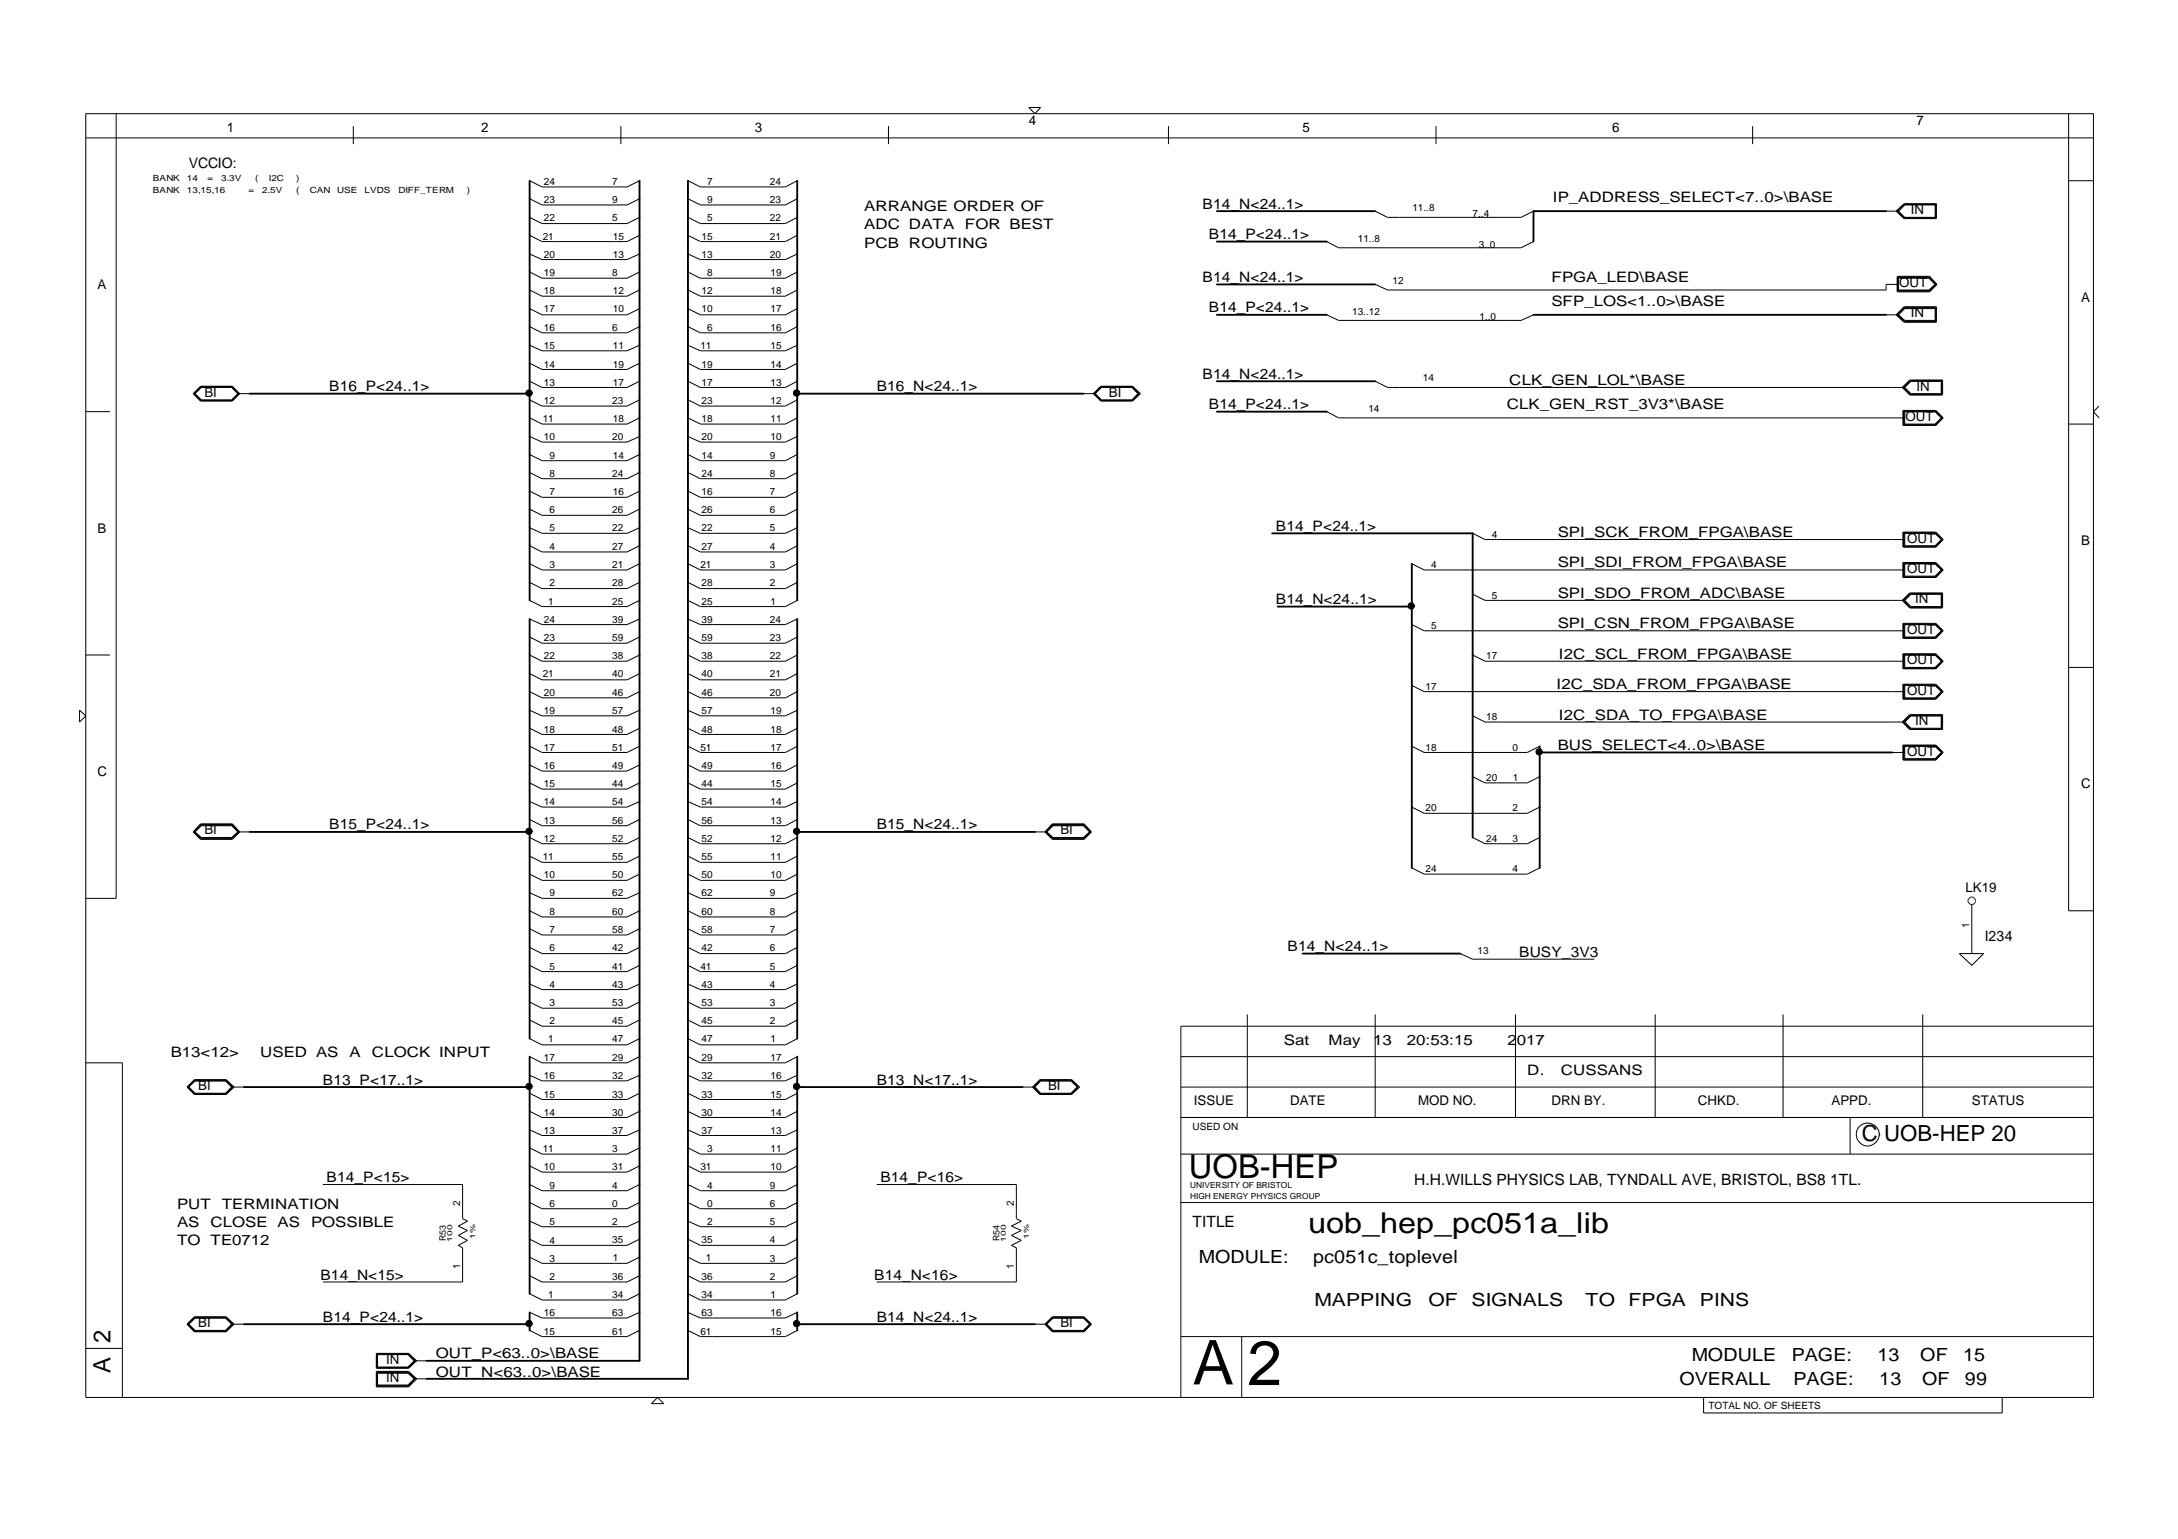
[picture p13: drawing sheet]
<svg xmlns="http://www.w3.org/2000/svg" width="297mm" height="210mm" viewBox="0 0 297 210" stroke-linecap="round" stroke-linejoin="round" font-family="sans-serif">
<defs><g id="words">
<text font-size="8.6" x="170.1" y="188.9">2</text>
<text font-size="8.4" x="162.7" y="188.8">A</text>
<text font-size="4.5" x="162.1" y="160.6">UOB-HEP</text>
<text font-size="3.9" x="178.4" y="168.2">uob_hep_pc051a_lib</text>
<g font-size="3.3">
<text x="15.1" y="183.1" transform="rotate(-90 15.1 183.1)">2</text>
<text x="15.1" y="187.3" transform="rotate(-90 15.1 187.3)">A</text>
</g>
<text font-size="3" x="253.9" y="155.6">C UOB-HEP 20</text>
<g font-size="2.5">
<text x="163.5" y="172.3">MODULE:</text>
<text x="179.1" y="172.3">pc051c_toplevel</text>
<text x="179.3" y="178.2">MAPPING</text>
<text x="194.8" y="178.2">OF</text>
<text x="200.7" y="178.2">SIGNALS</text>
<text x="216.3" y="178.2">TO</text>
<text x="222.1" y="178.2">FPGA</text>
<text x="231.8" y="178.2">PINS</text>
<text x="230.7" y="185.6">MODULE</text>
<text x="244.4" y="185.6">PAGE:</text>
<text x="256" y="185.6">13</text>
<text x="261.9" y="185.6">OF</text>
<text x="267.7" y="185.6">15</text>
<text x="229" y="188.9">OVERALL</text>
<text x="244.6" y="188.9">PAGE:</text>
<text x="256.3" y="188.9">13</text>
<text x="262.1" y="188.9">OF</text>
<text x="268" y="188.9">99</text>
</g>
<g font-size="2.1">
<text x="192.9" y="161.6">H.H.WILLS PHYSICS LAB, TYNDALL AVE, BRISTOL, BS8 1TL.</text>
<text x="162.7" y="167.3">TITLE</text>
</g>
<g font-size="2">
<text x="25.8" y="23">VCCIO:</text>
<text x="117.9" y="28.8">ARRANGE ORDER OF</text>
<text x="164" y="28.5">B14_N&lt;24..1&gt;</text>
<text x="211.8" y="27.6">IP_ADDRESS_SELECT&lt;7..0&gt;\BASE</text>
<text x="117.9" y="31.3">ADC DATA</text>
<text x="117.9" y="33.8">PCB ROUTING</text>
<text x="131.6" y="31.3">FOR BEST</text>
<text x="164.9" y="32.6">B14_P&lt;24..1&gt;</text>
<text x="164" y="38.5">B14_N&lt;24..1&gt;</text>
<text x="211.6" y="41.8">SFP_LOS&lt;1..0&gt;\BASE</text>
<text x="211.6" y="38.5">FPGA_LED\BASE</text>
<text x="164.9" y="42.6">B14_P&lt;24..1&gt;</text>
<text x="44.9" y="53.4">B16_P&lt;24..1&gt;</text>
<text x="119.6" y="53.4">B16_N&lt;24..1&gt;</text>
<text x="164" y="51.7">B14_N&lt;24..1&gt;</text>
<text x="205.8" y="52.5">CLK_GEN_LOL*\BASE</text>
<text x="164.9" y="55.8">B14_P&lt;24..1&gt;</text>
<text x="205.5" y="55.8">CLK_GEN_RST_3V3*\BASE</text>
<text x="174" y="72.4">B14_P&lt;24..1&gt;</text>
<text x="212.4" y="73.2">SPI_SCK_FROM_FPGA\BASE</text>
<text x="212.4" y="77.4">SPI_SDI_FROM_FPGA\BASE</text>
<text x="174" y="82.4">B14_N&lt;24..1&gt;</text>
<text x="212.4" y="81.5">SPI_SDO_FROM_ADC\BASE</text>
<text x="212.4" y="85.7">SPI_CSN_FROM_FPGA\BASE</text>
<text x="212.6" y="89.8">I2C_SCL_FROM_FPGA\BASE</text>
<text x="212.3" y="94">I2C_SDA_FROM_FPGA\BASE</text>
<text x="212.6" y="98.1">I2C_SDA_TO_FPGA\BASE</text>
<text x="212.4" y="102.3">BUS_SELECT&lt;4..0&gt;\BASE</text>
<text x="44.9" y="113.1">B15_P&lt;24..1&gt;</text>
<text x="119.6" y="113.1">B15_N&lt;24..1&gt;</text>
<text x="175.6" y="129.7">B14_N&lt;24..1&gt;</text>
<text x="207.2" y="130.5">BUSY_3V3</text>
<text x="270.7" y="128.4">I234</text>
<text x="175.1" y="142.5">Sat</text>
<text x="181.2" y="142.5">May</text>
<text x="187.3" y="142.5">13</text>
<text x="191.9" y="142.5">20:53:15</text>
<text x="205.6" y="142.5">2017</text>
<text x="23.3" y="144.1">B13&lt;12&gt;</text>
<text x="35.5" y="144.1">USED AS</text>
<text x="44" y="147.9">B13_P&lt;17..1&gt;</text>
<text x="47.7" y="144.1">A</text>
<text x="50.7" y="144.1">CLOCK INPUT</text>
<text x="119.6" y="147.9">B13_N&lt;17..1&gt;</text>
<text x="208.3" y="146.7">D.</text>
<text x="212.9" y="146.7">CUSSANS</text>
<text x="44.5" y="161.2">B14_P&lt;15&gt;</text>
<text x="120.1" y="161.2">B14_P&lt;16&gt;</text>
<text x="24.1" y="164.9">PUT</text>
<text x="24.1" y="167.3">AS</text>
<text x="28.7" y="167.3">CLOSE AS</text>
<text x="30.2" y="164.9">TERMINATION</text>
<text x="42.4" y="167.3">POSSIBLE</text>
<text x="24.1" y="169.9">TO TE0712</text>
<text x="43.7" y="174.5">B14_N&lt;15&gt;</text>
<text x="119.2" y="174.5">B14_N&lt;16&gt;</text>
<text x="44" y="180.3">B14_P&lt;24..1&gt;</text>
<text x="59.4" y="185.3">OUT_P&lt;63..0&gt;\BASE</text>
<text x="119.6" y="180.3">B14_N&lt;24..1&gt;</text>
<text x="59.4" y="187.8">OUT_N&lt;63..0&gt;\BASE</text>
</g>
<g font-size="1.8">
<text x="30.9" y="18">1</text>
<text x="65.6" y="18">2</text>
<text x="103" y="18">3</text>
<text x="140.3" y="17.1">4</text>
<text x="177.6" y="18">5</text>
<text x="219.9" y="18">6</text>
<text x="261.4" y="17.1">7</text>
<text x="260.6" y="29.2">IN</text>
<text x="13.3" y="39.5">A</text>
<text x="259" y="39.1">OUT</text>
<text x="283.8" y="41.2">A</text>
<text x="260.6" y="43.3">IN</text>
<text x="261.4" y="53.3">IN</text>
<text x="27.9" y="54.1">BI</text>
<text x="151.2" y="54.1">BI</text>
<text x="259.9" y="57.4">OUT</text>
<text x="13.3" y="72.7">B</text>
<text x="260.1" y="74">OUT</text>
<text x="283.8" y="74.3">B</text>
<text x="260.1" y="78.2">OUT</text>
<text x="261.2" y="82.3">IN</text>
<text x="260.1" y="86.5">OUT</text>
<text x="260.1" y="94.8">OUT</text>
<text x="260.1" y="90.6">OUT</text>
<text x="261.2" y="98.9">IN</text>
<text x="13.3" y="105.8">C</text>
<text x="260.1" y="103.1">OUT</text>
<text x="283.8" y="107.5">C</text>
<text x="27.9" y="113.8">BI</text>
<text x="144.6" y="113.8">BI</text>
<text x="268.1" y="121.7">LK19</text>
<text x="27" y="148.7">BI</text>
<text x="142.9" y="148.7">BI</text>
<text x="162.8" y="150.7">ISSUE</text>
<text x="175.9" y="150.7">DATE</text>
<text x="193.4" y="150.7">MOD NO.</text>
<text x="211.6" y="150.7">DRN BY.</text>
<text x="231.6" y="150.7">CHKD.</text>
<text x="249.8" y="150.7">APPD.</text>
<text x="268.9" y="150.7">STATUS</text>
<text x="27" y="181">BI</text>
<text x="144.6" y="181">BI</text>
<text x="52.7" y="188.5">IN</text>
<text x="52.7" y="186">IN</text>
</g>
<g font-size="1.4">
<text x="74.2" y="27.7">23</text>
<text x="74.2" y="25.2">24</text>
<text x="83.5" y="27.7">9</text>
<text x="83.5" y="25.2">7</text>
<text x="96.4" y="27.7">9</text>
<text x="96.4" y="25.2">7</text>
<text x="105" y="27.7">23</text>
<text x="105" y="25.2">24</text>
<text x="192.6" y="28.8">11..8</text>
<text x="200.8" y="29.6">7..4</text>
<text x="74" y="32.7">21</text>
<text x="74.2" y="35.1">20</text>
<text x="74.2" y="30.2">22</text>
<text x="83.5" y="30.2">5</text>
<text x="83.6" y="32.7">15</text>
<text x="83.6" y="35.1">13</text>
<text x="95.7" y="32.7">15</text>
<text x="95.7" y="35.1">13</text>
<text x="96.4" y="30.2">5</text>
<text x="105" y="30.2">22</text>
<text x="105" y="32.7">21</text>
<text x="105" y="35.1">20</text>
<text x="185.2" y="32.9">11..8</text>
<text x="201.7" y="33.8">3..0</text>
<text x="74.2" y="40.1">18</text>
<text x="74.2" y="37.7">19</text>
<text x="83.5" y="37.7">8</text>
<text x="83.6" y="40.1">12</text>
<text x="95.7" y="40.1">12</text>
<text x="96.4" y="37.7">8</text>
<text x="105.1" y="37.7">19</text>
<text x="105.1" y="40.1">18</text>
<text x="189.9" y="38.8">12</text>
<text x="74.2" y="47.6">15</text>
<text x="74.2" y="45.1">16</text>
<text x="74.2" y="42.6">17</text>
<text x="83.5" y="45.1">6</text>
<text x="83.6" y="42.6">10</text>
<text x="83.6" y="47.6">11</text>
<text x="95.5" y="47.6">11</text>
<text x="95.7" y="42.6">10</text>
<text x="96.4" y="45.1">6</text>
<text x="105.1" y="47.6">15</text>
<text x="105.1" y="45.1">16</text>
<text x="105.1" y="42.6">17</text>
<text x="184.4" y="42.9">13..12</text>
<text x="201.8" y="43.7">1..0</text>
<text x="74.2" y="50.1">14</text>
<text x="74.2" y="52.6">13</text>
<text x="83.6" y="50.1">19</text>
<text x="83.6" y="52.6">17</text>
<text x="95.7" y="50.1">19</text>
<text x="95.7" y="52.6">17</text>
<text x="105.1" y="50.1">14</text>
<text x="105.1" y="52.6">13</text>
<text x="194.1" y="52">14</text>
<text x="74" y="57.6">11</text>
<text x="74.2" y="55">12</text>
<text x="83.5" y="55">23</text>
<text x="83.6" y="57.6">18</text>
<text x="95.7" y="55">23</text>
<text x="95.7" y="57.6">18</text>
<text x="105.1" y="55">12</text>
<text x="105.1" y="57.6">11</text>
<text x="186.6" y="56.1">14</text>
<text x="74.2" y="60">10</text>
<text x="74.9" y="65">8</text>
<text x="74.9" y="62.6">9</text>
<text x="83.5" y="60">20</text>
<text x="83.5" y="65">24</text>
<text x="83.6" y="62.6">14</text>
<text x="95.7" y="60">20</text>
<text x="95.7" y="62.6">14</text>
<text x="95.7" y="65">24</text>
<text x="105" y="62.6">9</text>
<text x="105" y="65">8</text>
<text x="105.1" y="60">10</text>
<text x="74.9" y="70">6</text>
<text x="74.9" y="67.5">7</text>
<text x="83.5" y="70">26</text>
<text x="83.6" y="67.5">16</text>
<text x="95.7" y="67.5">16</text>
<text x="95.7" y="70">26</text>
<text x="105" y="70">6</text>
<text x="105" y="67.5">7</text>
<text x="74.9" y="75">4</text>
<text x="74.9" y="77.5">3</text>
<text x="74.9" y="72.5">5</text>
<text x="83.5" y="72.5">22</text>
<text x="83.5" y="75">27</text>
<text x="83.5" y="77.5">21</text>
<text x="95.5" y="77.5">21</text>
<text x="95.7" y="72.5">22</text>
<text x="95.7" y="75">27</text>
<text x="105" y="72.5">5</text>
<text x="105" y="75">4</text>
<text x="105" y="77.5">3</text>
<text x="195.2" y="77.5">4</text>
<text x="203.5" y="73.3">4</text>
<text x="74.8" y="82.5">1</text>
<text x="74.9" y="79.9">2</text>
<text x="83.5" y="79.9">28</text>
<text x="83.5" y="82.5">25</text>
<text x="95.7" y="79.9">28</text>
<text x="95.7" y="82.5">25</text>
<text x="105" y="79.9">2</text>
<text x="105.1" y="82.5">1</text>
<text x="203.5" y="81.6">5</text>
<text x="74.2" y="87.5">23</text>
<text x="74.2" y="89.9">22</text>
<text x="74.2" y="84.9">24</text>
<text x="83.5" y="84.9">39</text>
<text x="83.5" y="87.5">59</text>
<text x="83.5" y="89.9">38</text>
<text x="95.7" y="84.9">39</text>
<text x="95.7" y="87.5">59</text>
<text x="95.7" y="89.9">38</text>
<text x="105" y="89.9">22</text>
<text x="105" y="87.5">23</text>
<text x="105" y="84.9">24</text>
<text x="195.2" y="85.8">5</text>
<text x="202.7" y="89.9">17</text>
<text x="74" y="92.4">21</text>
<text x="74.2" y="94.9">20</text>
<text x="83.5" y="92.4">40</text>
<text x="83.5" y="94.9">46</text>
<text x="95.7" y="92.4">40</text>
<text x="95.7" y="94.9">46</text>
<text x="105" y="92.4">21</text>
<text x="105" y="94.9">20</text>
<text x="194.4" y="94.1">17</text>
<text x="74.2" y="99.9">18</text>
<text x="74.2" y="97.4">19</text>
<text x="83.5" y="97.4">57</text>
<text x="83.5" y="99.9">48</text>
<text x="95.7" y="97.4">57</text>
<text x="95.7" y="99.9">48</text>
<text x="105.1" y="97.4">19</text>
<text x="105.1" y="99.9">18</text>
<text x="202.7" y="98.2">18</text>
<text x="74.2" y="104.8">16</text>
<text x="74.2" y="107.4">15</text>
<text x="74.2" y="102.4">17</text>
<text x="83.5" y="102.4">51</text>
<text x="83.5" y="104.8">49</text>
<text x="83.5" y="107.4">44</text>
<text x="95.5" y="102.4">51</text>
<text x="95.7" y="104.8">49</text>
<text x="95.7" y="107.4">44</text>
<text x="105.1" y="107.4">15</text>
<text x="105.1" y="104.8">16</text>
<text x="105.1" y="102.4">17</text>
<text x="194.4" y="102.4">18</text>
<text x="202.7" y="106.5">20</text>
<text x="206.3" y="102.4">0</text>
<text x="206.3" y="106.5">1</text>
<text x="74.2" y="112.4">13</text>
<text x="74.2" y="109.8">14</text>
<text x="83.5" y="109.8">54</text>
<text x="83.5" y="112.4">56</text>
<text x="95.7" y="109.8">54</text>
<text x="95.7" y="112.4">56</text>
<text x="105.1" y="109.8">14</text>
<text x="105.1" y="112.4">13</text>
<text x="194.4" y="110.7">20</text>
<text x="206.3" y="110.7">2</text>
<text x="74" y="117.3">11</text>
<text x="74.2" y="119.8">10</text>
<text x="74.2" y="114.8">12</text>
<text x="83.5" y="114.8">52</text>
<text x="83.5" y="117.3">55</text>
<text x="83.5" y="119.8">50</text>
<text x="95.7" y="114.8">52</text>
<text x="95.7" y="117.3">55</text>
<text x="95.7" y="119.8">50</text>
<text x="105.1" y="114.8">12</text>
<text x="105.1" y="117.3">11</text>
<text x="105.1" y="119.8">10</text>
<text x="194.4" y="119">24</text>
<text x="202.7" y="114.8">24</text>
<text x="206.3" y="119">4</text>
<text x="206.3" y="114.8">3</text>
<text x="74.9" y="124.8">8</text>
<text x="74.9" y="122.3">9</text>
<text x="83.5" y="122.3">62</text>
<text x="83.5" y="124.8">60</text>
<text x="95.7" y="122.3">62</text>
<text x="95.7" y="124.8">60</text>
<text x="105" y="122.3">9</text>
<text x="105" y="124.8">8</text>
<text x="74.9" y="129.7">6</text>
<text x="74.9" y="127.3">7</text>
<text x="83.5" y="127.3">58</text>
<text x="83.5" y="129.7">42</text>
<text x="95.7" y="127.3">58</text>
<text x="95.7" y="129.7">42</text>
<text x="105" y="129.7">6</text>
<text x="105" y="127.3">7</text>
<text x="201.5" y="130.1">13</text>
<text x="268.6" y="126.6" transform="rotate(-90 268.6 126.6)">1</text>
<text x="74.9" y="137.3">3</text>
<text x="74.9" y="134.7">4</text>
<text x="74.9" y="132.3">5</text>
<text x="83.5" y="132.3">41</text>
<text x="83.5" y="134.7">43</text>
<text x="83.5" y="137.3">53</text>
<text x="95.5" y="132.3">41</text>
<text x="95.7" y="134.7">43</text>
<text x="95.7" y="137.3">53</text>
<text x="105" y="132.3">5</text>
<text x="105" y="134.7">4</text>
<text x="105" y="137.3">3</text>
<text x="74.8" y="142.2">1</text>
<text x="74.9" y="139.7">2</text>
<text x="83.5" y="139.7">45</text>
<text x="83.5" y="142.2">47</text>
<text x="95.7" y="139.7">45</text>
<text x="95.7" y="142.2">47</text>
<text x="105" y="139.7">2</text>
<text x="105.1" y="142.2">1</text>
<text x="74.2" y="149.7">15</text>
<text x="74.2" y="147.2">16</text>
<text x="74.2" y="144.7">17</text>
<text x="83.5" y="144.7">29</text>
<text x="83.5" y="147.2">32</text>
<text x="83.5" y="149.7">33</text>
<text x="95.7" y="144.7">29</text>
<text x="95.7" y="147.2">32</text>
<text x="95.7" y="149.7">33</text>
<text x="105.1" y="149.7">15</text>
<text x="105.1" y="147.2">16</text>
<text x="105.1" y="144.7">17</text>
<text x="74.2" y="152.2">14</text>
<text x="74.2" y="154.6">13</text>
<text x="83.5" y="152.2">30</text>
<text x="83.5" y="154.6">37</text>
<text x="95.7" y="152.2">30</text>
<text x="95.7" y="154.6">37</text>
<text x="105.1" y="152.2">14</text>
<text x="105.1" y="154.6">13</text>
<text x="162.7" y="154.1">USED ON</text>
<text x="74" y="157.2">11</text>
<text x="74.2" y="159.6">10</text>
<text x="83.5" y="157.2">3</text>
<text x="83.5" y="159.6">31</text>
<text x="95.5" y="159.6">31</text>
<text x="96.4" y="157.2">3</text>
<text x="105.1" y="157.2">11</text>
<text x="105.1" y="159.6">10</text>
<text x="62.8" y="164.5" transform="rotate(-90 62.8 164.5)">2</text>
<text x="74.9" y="167.1">5</text>
<text x="74.9" y="164.6">6</text>
<text x="74.9" y="162.1">9</text>
<text x="83.5" y="162.1">4</text>
<text x="83.5" y="164.6">0</text>
<text x="83.5" y="167.1">2</text>
<text x="96.4" y="162.1">4</text>
<text x="96.4" y="164.6">0</text>
<text x="96.4" y="167.1">2</text>
<text x="105" y="164.6">6</text>
<text x="105" y="167.1">5</text>
<text x="105" y="162.1">9</text>
<text x="138.3" y="164.5" transform="rotate(-90 138.3 164.5)">2</text>
<text x="62.8" y="173.1" transform="rotate(-90 62.8 173.1)">1</text>
<text x="74.9" y="172.1">3</text>
<text x="74.9" y="169.6">4</text>
<text x="83.5" y="169.6">35</text>
<text x="83.6" y="172.1">1</text>
<text x="95.7" y="169.6">35</text>
<text x="96.3" y="172.1">1</text>
<text x="105" y="172.1">3</text>
<text x="105" y="169.6">4</text>
<text x="138.3" y="173.1" transform="rotate(-90 138.3 173.1)">1</text>
<text x="74.2" y="179.5">16</text>
<text x="74.8" y="177.1">1</text>
<text x="74.9" y="174.6">2</text>
<text x="83.5" y="174.6">36</text>
<text x="83.5" y="177">34</text>
<text x="83.5" y="179.5">63</text>
<text x="95.7" y="174.6">36</text>
<text x="95.7" y="177">34</text>
<text x="95.7" y="179.5">63</text>
<text x="105" y="174.6">2</text>
<text x="105.1" y="177.1">1</text>
<text x="105.1" y="179.5">16</text>
<text x="74.2" y="182">15</text>
<text x="83.5" y="182">61</text>
<text x="95.5" y="182">61</text>
<text x="105.1" y="182">15</text>
<text x="233" y="192.1">TOTAL NO. OF SHEETS</text>
</g>
<g font-size="1.2">
<text x="20.8" y="24.7">BANK</text>
<text x="20.8" y="26.3">BANK</text>
<text x="25.5" y="24.7">14</text>
<text x="25.5" y="26.3">13,15,16</text>
<text x="28.3" y="24.7">=</text>
<text x="30.2" y="24.7">3.3V</text>
<text x="33.9" y="26.3">=</text>
<text x="34.8" y="24.7">(</text>
<text x="35.7" y="26.3">2.5V</text>
<text x="36.7" y="24.7">I2C</text>
<text x="40.4" y="26.3">(</text>
<text x="40.4" y="24.7">)</text>
<text x="42.3" y="26.3">CAN</text>
<text x="46" y="26.3">USE</text>
<text x="49.7" y="26.3">LVDS</text>
<text x="54.4" y="26.3">DIFF_TERM</text>
<text x="63.7" y="26.3">)</text>
<text x="60.8" y="169.3" transform="rotate(-90 60.8 169.3)">R53</text>
<text x="136.3" y="169.3" transform="rotate(-90 136.3 169.3)">R54</text>
</g>
<g font-size="1.1">
<text x="162.3" y="162.1">UNIVERSITY OF BRISTOL</text>
<text x="162.3" y="163.5">HIGH ENERGY PHYSICS GROUP</text>
</g>
<g font-size="1">
<text x="61.6" y="169.3" transform="rotate(-90 61.6 169.3)">100</text>
<text x="64.8" y="168.9" transform="rotate(-90 64.8 168.9)">1%</text>
<text x="137.2" y="169.3" transform="rotate(-90 137.2 169.3)">100</text>
<text x="140.3" y="168.9" transform="rotate(-90 140.3 168.9)">1%</text>
</g>
</g></defs>
<g fill="none" stroke="#000" stroke-width=".14">
<path d="M11.7 15.5h273.8v175.1h-273.8zM11.7 18.8h273.8M15.8 15.5v107h-4.1M48.2 17.2v2.5M84.7 17.2v2.5M121.2 17.2v2.5M140.3 14.7h1.6l-.7 .8zM159.4 17.2v2.5M195.8 17.2v2.5M239 17.2v2.5M282.1 15.5v108.7h3.4M72.2 24.7l1.7 .8h11.6l1.7-.8"/>
<path d="M72.2 39.6l1.7 .8h11.6l1.7-.8M72.2 37.1l1.7 .8h11.6l1.7-.8M72.2 34.6l1.7 .8h11.6l1.7-.8M72.2 32.1l1.7 .8h11.6l1.7-.8M72.2 29.6l1.7 .9h11.6l1.7-.9M72.2 27.1l1.7 .9h11.6l1.7-.9M93.8 24.7l1.7 .8h11.6l1.6-.8M93.8 39.6l1.7 .8h11.6l1.6-.8M93.8 37.1l1.7 .8h11.6l1.6-.8M93.8 34.6l1.7 .8h11.6l1.6-.8M93.8 32.1l1.7 .8h11.6l1.6-.8M93.8 29.6l1.7 .9h11.6l1.6-.9"/>
<path d="M93.8 27.1l1.7 .9h11.6l1.6-.9M180.9 32.9l1.7 .9h24.8l1.7-.9M187.5 38.8l1.7 .8h68v-.8h1.7M187.5 28.8l1.7 .8h18.2l1.7-.8M257.2 28.8h1.7M258.6 28.8l1.1-1h4.4v2h-4.4zM258.8 37.7h4.4l1 1.1-1 1h-4.4zM258.8 37.8h4.4l.9 1-.9 .9h-4.4M258.8 37.9h4.3l.9 .9-.9 .8h-4.3zM258.9 37.9h4.2l.8 .9-.8 .8h-4.2zM258.9 28.8l.9-.8h4.1v1.6h-4.1zM259.7 27.9l-.9 .9 .9 .9"/>
<path d="M259.7 27.9h4.3v1.8h-4.3M282.1 24.7h3.4M11.7 56.1h3.3M26.3 53.7l1.1-1h4.3l1 1-1 1h-4.3zM26.4 53.7l1-.9h4.3l.9 .9-.9 .9h-4.3zM26.6 53.7l.8-.9h4.2l.8 .9-.8 .8h-4.2zM27.4 52.8l-.9 .9 .9 .9M31.6 52.8l.9 .9-.9 .9M32.4 53.7h1.6M72.2 59.5l1.7 .8h11.6l1.7-.8M72.2 57l1.7 .8h11.6l1.7-.8M72.2 54.5l1.7 .9h11.6l1.7-.9"/>
<path d="M72.2 52l1.7 .8h11.6l1.7-.8M72.2 49.5l1.7 .9h11.6l1.7-.9M72.2 47.1l1.7 .7h11.6l1.7-.7M72.2 44.5l1.7 .9h11.6l1.7-.9M72.2 42.1l1.7 .8h11.6l1.7-.8M93.8 59.5l1.7 .8h11.6l1.6-.8M93.8 57l1.7 .8h11.6l1.6-.8M93.8 54.5l1.7 .9h11.6l1.6-.9M93.8 52l1.7 .8h11.6l1.6-.8M93.8 49.5l1.7 .9h11.6l1.6-.9M93.8 47.1l1.7 .7h11.6l1.6-.7M93.8 44.5l1.7 .9h11.6l1.6-.9"/>
<path d="M93.8 42.1l1.7 .8h11.6l1.6-.8M147.8 53.7h1.6M149.4 53.7l.8-.9h4.2l.8 .9-.8 .8h-4.2zM150.1 52.7h4.3l1.1 1-1.1 1h-4.3l-1-1zM150.2 52.8h4.2M150.2 54.6h4.2M150.2 52.8l-1 .9 1 .9M150.2 52.8l-.9 .9 .9 .9M154.4 52.8l.9 .9-.9 .9M154.4 52.8l1 .9-1 .9M180.9 56.1l1.7 .9h77.2M180.9 42.9l1.7 .8h24.8l1.7-.8"/>
<path d="M187.5 52l1.7 .8h70.6M257.2 42.9h1.7M258.9 42.9l.9-.8h4.1v1.6h-4.1zM259.5 56h4.5l1 1-1 1h-4.5zM259.6 58v-1.9h4.4l.9 .9-.9 1M259.7 41.8h4.4v2.2h-4.4l-1.1-1.1zM259.7 41.9h4.3v2h-4.3l-.9-1zM259.7 56.1h4.2l.9 .9-.9 .9h-4.2zM259.8 56.1v1.7h4.1l.9-.8-.9-.9M259.8 52.8l.8 .9h4.2M260.4 51.8h4.5v2.1h-4.5l-1-1.1zM260.5 53.9l-1-1.1 1-.9h4.3v2"/>
<path d="M260.5 52h4.3v1.8h-4.3l-.8-1zM260.6 52l-.8 .8M264 42h-4.3l-.9 .9 .9 .9h4.3M282.1 57.8h3.4M286.3 55.4l-.8 .7 .8 .9M72.2 79.4l1.7 .9h11.6l1.7-.9M72.2 76.9l1.7 .8h11.6l1.7-.8M72.2 74.4l1.7 .9h11.6l1.7-.9M72.2 72l1.7 .7h11.6l1.7-.7M72.2 69.4l1.7 .9h11.6l1.7-.9M72.2 67l1.7 .8h11.6l1.7-.8M72.2 64.4l1.7 .9h11.6l1.7-.9"/>
<path d="M72.2 62l1.7 .8h11.6l1.7-.8M93.8 79.4l1.7 .9h11.6l1.6-.9M93.8 76.9l1.7 .8h11.6l1.6-.8M93.8 74.4l1.7 .9h11.6l1.6-.9M93.8 72l1.7 .7h11.6l1.6-.7M93.8 69.4l1.7 .9h11.6l1.6-.9M93.8 67l1.7 .8h11.6l1.6-.8M93.8 64.4l1.7 .9h11.6l1.6-.9M93.8 62l1.7 .8h11.6l1.6-.8M192.5 76.9l1.7 .8h65.6M200.8 72.7l1.7 .9h57.3M259.5 72.6h4.5l1 1-1 1h-4.5z"/>
<path d="M259.5 76.7h4.5l1 1-1 1.1h-4.5zM259.6 74.6v-1.9h4.4l.9 .9-.9 1M259.6 78.8v-2h4.4l.9 .9-.9 1.1M259.7 72.7h4.2l.9 .9-.9 .9h-4.2zM259.7 76.9h4.2l.9 .8-.9 1h-4.2zM259.8 72.7v1.7h4.1l.9-.8-.9-.9M259.8 76.9v1.7h4.1l.9-.9-.9-.8M10.8 96.9l.9 .7-.9 .9zM11.7 89.3h3.3M72.2 99.3l1.7 .9h11.6l1.7-.9M72.2 96.9l1.7 .7h11.6l1.7-.7M72.2 94.3l1.7 .9h11.6l1.7-.9"/>
<path d="M72.2 91.9l1.7 .8h11.6l1.7-.8M72.2 89.3l1.7 .9h11.6l1.7-.9M72.2 86.9l1.7 .8h11.6l1.7-.8M72.2 84.4l1.7 .8h11.6l1.7-.8M72.2 81.9l1.7 .8h11.6l1.7-.8M93.8 99.3l1.7 .9h11.6l1.6-.9M93.8 96.9l1.7 .7h11.6l1.6-.7M93.8 94.3l1.7 .9h11.6l1.6-.9M93.8 91.9l1.7 .8h11.6l1.6-.8M93.8 89.3l1.7 .9h11.6l1.6-.9M93.8 86.9l1.7 .8h11.6l1.6-.8M93.8 84.4l1.7 .8h11.6l1.6-.8"/>
<path d="M93.8 81.9l1.7 .8h11.6l1.6-.8M192.5 85.2l1.7 .8h65.6M192.5 93.5l1.7 .8h65.6M200.8 89.3l1.7 .9h57.3M200.8 81l1.7 .9h57.3M200.8 97.6l1.7 .9h57.3M259.4 81.9l1-1h4.5v2h-4.5zM259.5 85h4.5l1 1-1 1h-4.5zM259.5 89.2h4.5l1 1-1 1h-4.5zM259.5 93.3h4.5l1 1-1 1h-4.5zM259.6 87v-1.9h4.4l.9 .9-.9 1M259.6 91.2v-1.9h4.4l.9 .9-.9 1"/>
<path d="M259.6 95.3v-1.9h4.4l.9 .9-.9 1M259.7 85.2h4.2l.9 .8-.9 1h-4.2zM259.7 81.9l.8-.9h4.3v1.8h-4.3zM259.7 89.3h4.2l.9 .9-.9 .9h-4.2zM259.7 93.5h4.2l.9 .8-.9 1h-4.2zM259.8 93.5v1.7h4.1l.9-.9-.9-.8M259.8 81.9l.8 .8h4.2M259.8 85.2v1.7h4.1l.9-.9-.9-.8M259.8 89.3v1.7h4.1l.9-.8-.9-.9M259.8 98.5l.8 .8h4.2M260.4 97.5h4.5v2h-4.5l-1-1zM260.5 97.6h4.3v1.8h-4.3l-.8-.9z"/>
<path d="M260.5 82.9l-1-1 1-.9h4.3v1.9M260.5 99.5l-1-1 1-1h4.3v2M260.6 81l-.8 .9M260.6 97.6l-.8 .9M282.1 91h3.4M26.6 113.5l.8-.9h4.2l.8 .9-.8 .7h-4.2zM27.4 112.4h4.3l.9 1.1-.9 .9h-4.3l-1-.9zM27.4 112.4h4.3l1 1.1-1 1h-4.3l-1.1-1zM27.4 112.5h4.2l.9 1-.9 .8h-4.2l-.9-.8zM32.4 113.5h1.6M72.2 111.8l1.7 .8h11.6l1.7-.8M72.2 119.2l1.7 .9h11.6l1.7-.9"/>
<path d="M72.2 116.8l1.7 .8h11.6l1.7-.8M72.2 114.2l1.7 .9h11.6l1.7-.9M72.2 109.3l1.7 .8h11.6l1.7-.8M72.2 106.8l1.7 .8h11.6l1.7-.8M72.2 104.3l1.7 .9h11.6l1.7-.9M72.2 101.8l1.7 .8h11.6l1.7-.8M93.8 111.8l1.7 .8h11.6l1.6-.8M93.8 119.2l1.7 .9h11.6l1.6-.9M93.8 116.8l1.7 .8h11.6l1.6-.8M93.8 114.2l1.7 .9h11.6l1.6-.9M93.8 109.3l1.7 .8h11.6l1.6-.8M93.8 106.8l1.7 .8h11.6l1.6-.8"/>
<path d="M93.8 104.3l1.7 .9h11.6l1.6-.9M93.8 101.8l1.7 .8h11.6l1.6-.8M141.2 113.5h1.6M142.8 113.5l.8-.9h4.2l.8 .9-.8 .7h-4.2zM143.5 112.4h4.3l1 1.1-1 .9h-4.3l-.9-.9zM143.5 112.4h4.3l1.1 1.1-1.1 1h-4.3l-1-1zM143.6 112.5h4.2l.9 1-.9 .8h-4.2l-.9-.8zM192.5 101.8l1.7 .8h14.1l1.7-.8M192.5 110.1l1.7 .8h14.1l1.7-.8M192.5 118.4l1.7 .8h14.1l1.7-.8M200.8 114.2l1.7 .9h5.8l1.7-.9M200.8 105.9l1.7 .9h5.8l1.7-.9"/>
<path d="M258.1 102.6h1.7M259.5 101.6h4.5l1 1-1 1h-4.5zM259.6 103.6v-1.9h4.4l.9 .9-.9 1M259.7 101.8h4.2l.9 .8-.9 1h-4.2zM259.8 101.8v1.7h4.1l.9-.9-.9-.8M72.2 129.2l1.7 .9h11.6l1.7-.9M72.2 139.1l1.7 .9h11.6l1.7-.9M72.2 136.7l1.7 .8h11.6l1.7-.8M72.2 134.2l1.7 .8h11.6l1.7-.8M72.2 131.7l1.7 .8h11.6l1.7-.8M72.2 126.7l1.7 .8h11.6l1.7-.8M72.2 124.2l1.7 .9h11.6l1.7-.9"/>
<path d="M72.2 121.8l1.7 .7h11.6l1.7-.7M93.8 129.2l1.7 .9h11.6l1.6-.9M93.8 139.1l1.7 .9h11.6l1.6-.9M93.8 136.7l1.7 .8h11.6l1.6-.8M93.8 134.2l1.7 .8h11.6l1.6-.8M93.8 131.7l1.7 .8h11.6l1.6-.8M93.8 126.7l1.7 .8h11.6l1.6-.8M93.8 124.2l1.7 .9h11.6l1.6-.9M93.8 121.8l1.7 .7h11.6l1.6-.7M170.1 138.4v14M187.5 138.4v14M199.1 130.1l1.7 .7h16.6"/>
<path d="M206.7 138.4v14M225.7 138.4v14M243.2 138.4v14M262.2 138.4v14M267.2 130.1h3.3l-1.6 1.6zM268.9 123.4v6.7M269.4 122.9v-.2l-.3-.3h-.4l-.3 .3v.3l.3 .4h.4l.3-.5M285.5 140h-124.5v50.6M11.7 145h5v45.6M25.5 148.3l1-1.1h4.3l1.1 1.1-1.1 1h-4.3zM25.6 148.3l.9-1h4.3l1 1-1 .9h-4.3zM26.6 147.4h4.2l.9 .9-.9 .9"/>
<path d="M26.6 147.4l-.8 .9 .8 .8h4.1l.9-.8M26.6 147.4l-.9 .9 .9 .9M30.7 147.4l.9 .9M31.6 148.3h1.7M72.2 159l1.7 .9h11.6l1.7-.9M72.2 156.6l1.7 .8h11.6l1.7-.8M72.2 154.1l1.7 .8h11.6l1.7-.8M72.2 151.6l1.7 .8h11.6l1.7-.8M72.2 149.1l1.7 .9h11.6l1.7-.9M72.2 146.7l1.7 .7h11.6l1.7-.7M72.2 144.1l1.7 .9h11.6l1.7-.9M72.2 141.7l1.7 .8h11.6l1.7-.8"/>
<path d="M93.8 159l1.7 .9h11.6l1.6-.9M93.8 156.6l1.7 .8h11.6l1.6-.8M93.8 154.1l1.7 .8h11.6l1.6-.8M93.8 151.6l1.7 .8h11.6l1.6-.8M93.8 149.1l1.7 .9h11.6l1.6-.9M93.8 146.7l1.7 .7h11.6l1.6-.7M93.8 144.1l1.7 .9h11.6l1.6-.9M93.8 141.7l1.7 .8h11.6l1.6-.8M139.5 148.3h1.7M140.8 148.3l1-1.1h4.3l1.1 1.1-1.1 1h-4.3zM141.9 147.4h4.2l.9 .9-.9 .9M141.9 149.2h4.2"/>
<path d="M141.9 149.2l-1-.9 1-1h4.2l1 1-1 .9M141.9 147.4l-.9 .9 .9 .9M141.9 147.4l-.7 .9M146.1 147.4l.8 .9-.8 .8h-4.2l-.7-.8M161 157.4h124.5M161 152.4h124.5M161 148.3h124.5M161 144.1h124.5M252.3 152.4v5M256.3 154.7a1.56 1.56 0 0 1-2.2 1.5 1.56 1.56 0 0 1-.4-2.6 1.56 1.56 0 0 1 2.5 .6l.2 .6M26.6 179.8l-.8 .8 .8 .9h4.1l.9-.9M30.7 179.8l.9 .8"/>
<path d="M44 161.6h19.1v4.6l.7 .4-1.3 .6 1.3 .6-1.3 .7 1.3 .7-1.3 .7 .6 .3v4.6h-19.1M72.2 179l1.7 .8h11.6l1.7-.8M72.2 176.5l1.7 .8h11.6l1.7-.8M72.2 174l1.7 .8h11.6l1.7-.8M72.2 171.5l1.7 .8h11.6l1.7-.8M72.2 169l1.7 .9h11.6l1.7-.9M72.2 166.6l1.7 .7h11.6l1.7-.7M72.2 164l1.7 .9h11.6l1.7-.9M72.2 161.6l1.7 .8h11.6l1.7-.8M93.8 179l1.7 .8h11.6l1.6-.8M93.8 176.5l1.7 .8h11.6l1.6-.8M93.8 174l1.7 .8h11.6l1.6-.8"/>
<path d="M93.8 171.5l1.7 .8h11.6l1.6-.8M93.8 169l1.7 .9h11.6l1.6-.9M93.8 166.6l1.7 .7h11.6l1.6-.7M93.8 164l1.7 .9h11.6l1.6-.9M93.8 161.6l1.7 .8h11.6l1.6-.8M119.6 161.6h19v4.6l.7 .4-1.4 .6 1.4 .6-1.4 .7 1.4 .7-1.4 .7 .7 .3v4.6h-19M143.6 179.8h4.2M143.6 179.8l-.9 .8 .9 .9h4.2l.9-.9-.9-.8M143.6 179.8l-.8 .8M147.8 179.8l.8 .8-.8 .9h-4.2l-.8-.9M161 164h124.5M11.7 183.9h5"/>
<path d="M25.7 180.6l.9-.8h4.2l.9 .8-.9 .9h-4.2zM26.5 181.6l-.9-1 .9-.9h4.3l1 .9-1 1M26.5 181.6h4.3M26.5 181.6l-1-1 1-1h4.3l1.1 1-1.1 1M31.6 180.6h1.7M51.3 184.6h4.4l1.1 1-1.1 1h-4.4zM51.3 187h4.4l1.1 1.1-1.1 1.1h-4.4zM51.4 187.1h4.3l1 1-1 1h-4.3zM51.4 187.2h4.3l.9 .9-.9 .9h-4.3M51.5 184.8h4.1l.9 .8-.9 .8h-4.1zM51.5 187.3h4.1l.9 .8-.9 .8h-4.1zM55.7 184.7l.9 .9-.9 .9"/>
<path d="M55.7 184.7l1 .9-1 .9M55.7 184.7h-4.3v1.8h4.3M56.5 185.6h1.7M56.5 188.1h1.7M72.2 181.5l1.7 .8h11.6l1.7-.8M88.8 191.4l.9-.8 .8 .8zM93.8 181.5l1.7 .8h11.6l1.6-.8M141.2 180.6h1.6M143.5 181.6l-.9-1 .9-.9h4.3l1 .9-1 1M143.5 181.6h4.3M143.5 181.6l-1-1 1-1h4.3l1.1 1-1.1 1M161 182.3h124.5"/>
<path d="M169.3 182.3v8.3M232.3 190.6v2.1h40.8v-2.1"/>
<circle cx="72.1" cy="53.6" r=".43"/>
<circle cx="108.6" cy="53.6" r=".43"/>
<circle cx="192.5" cy="82.6" r=".43"/>
<circle cx="72.1" cy="113.4" r=".43"/>
<circle cx="108.6" cy="113.4" r=".43"/>
<circle cx="209.9" cy="102.5" r=".43"/>
<circle cx="72.1" cy="148.2" r=".43"/>
<circle cx="108.6" cy="148.2" r=".43"/>
<circle cx="72.1" cy="180.5" r=".43"/>
<circle cx="108.6" cy="180.5" r=".43"/>
</g>
<g fill="none" stroke="#000" stroke-width=".25">
<path d="M72.2 24.7v57.2M87.2 24.7v160.9h-29M93.8 24.7v163.4h-35.6M108.7 24.7v57.2M166 38.8h21.5M166 28.8h21.5M166 32.9h14.9M257.2 28.8h-48.1v4.1M34 53.7h38.2M108.7 53.7h39.1M166 56.1h14.9M166 52h21.5"/>
<path d="M166 42.9h14.9M209.1 42.9h48.1M173.5 72.7h27.3v41.5M192.5 76.9v41.5M72.2 84.4v57.3M108.7 84.4v57.3M174.3 82.7h18.2M34 113.5h38.2M108.7 113.5h32.5M210 101.8v16.6M210 102.6h48.1M177.6 130.1h21.5"/>
<path d="M33.3 148.3h38.9M72.2 144.1v32.4M108.7 148.3h30.8M108.7 144.1v32.4M72.2 179v2.5M108.7 179v2.5M33.3 180.6h38.9M108.7 180.6h32.5"/>
</g>
<g fill="#000">
<circle cx="72.1" cy="53.6" r=".43"/>
<circle cx="108.6" cy="53.6" r=".43"/>
<circle cx="192.5" cy="82.6" r=".43"/>
<circle cx="72.1" cy="113.4" r=".43"/>
<circle cx="108.6" cy="113.4" r=".43"/>
<circle cx="209.9" cy="102.5" r=".43"/>
<circle cx="72.1" cy="148.2" r=".43"/>
<circle cx="108.6" cy="148.2" r=".43"/>
<circle cx="72.1" cy="180.5" r=".43"/>
<circle cx="108.6" cy="180.5" r=".43"/>
</g>
<use href="#words"/>
</svg>
